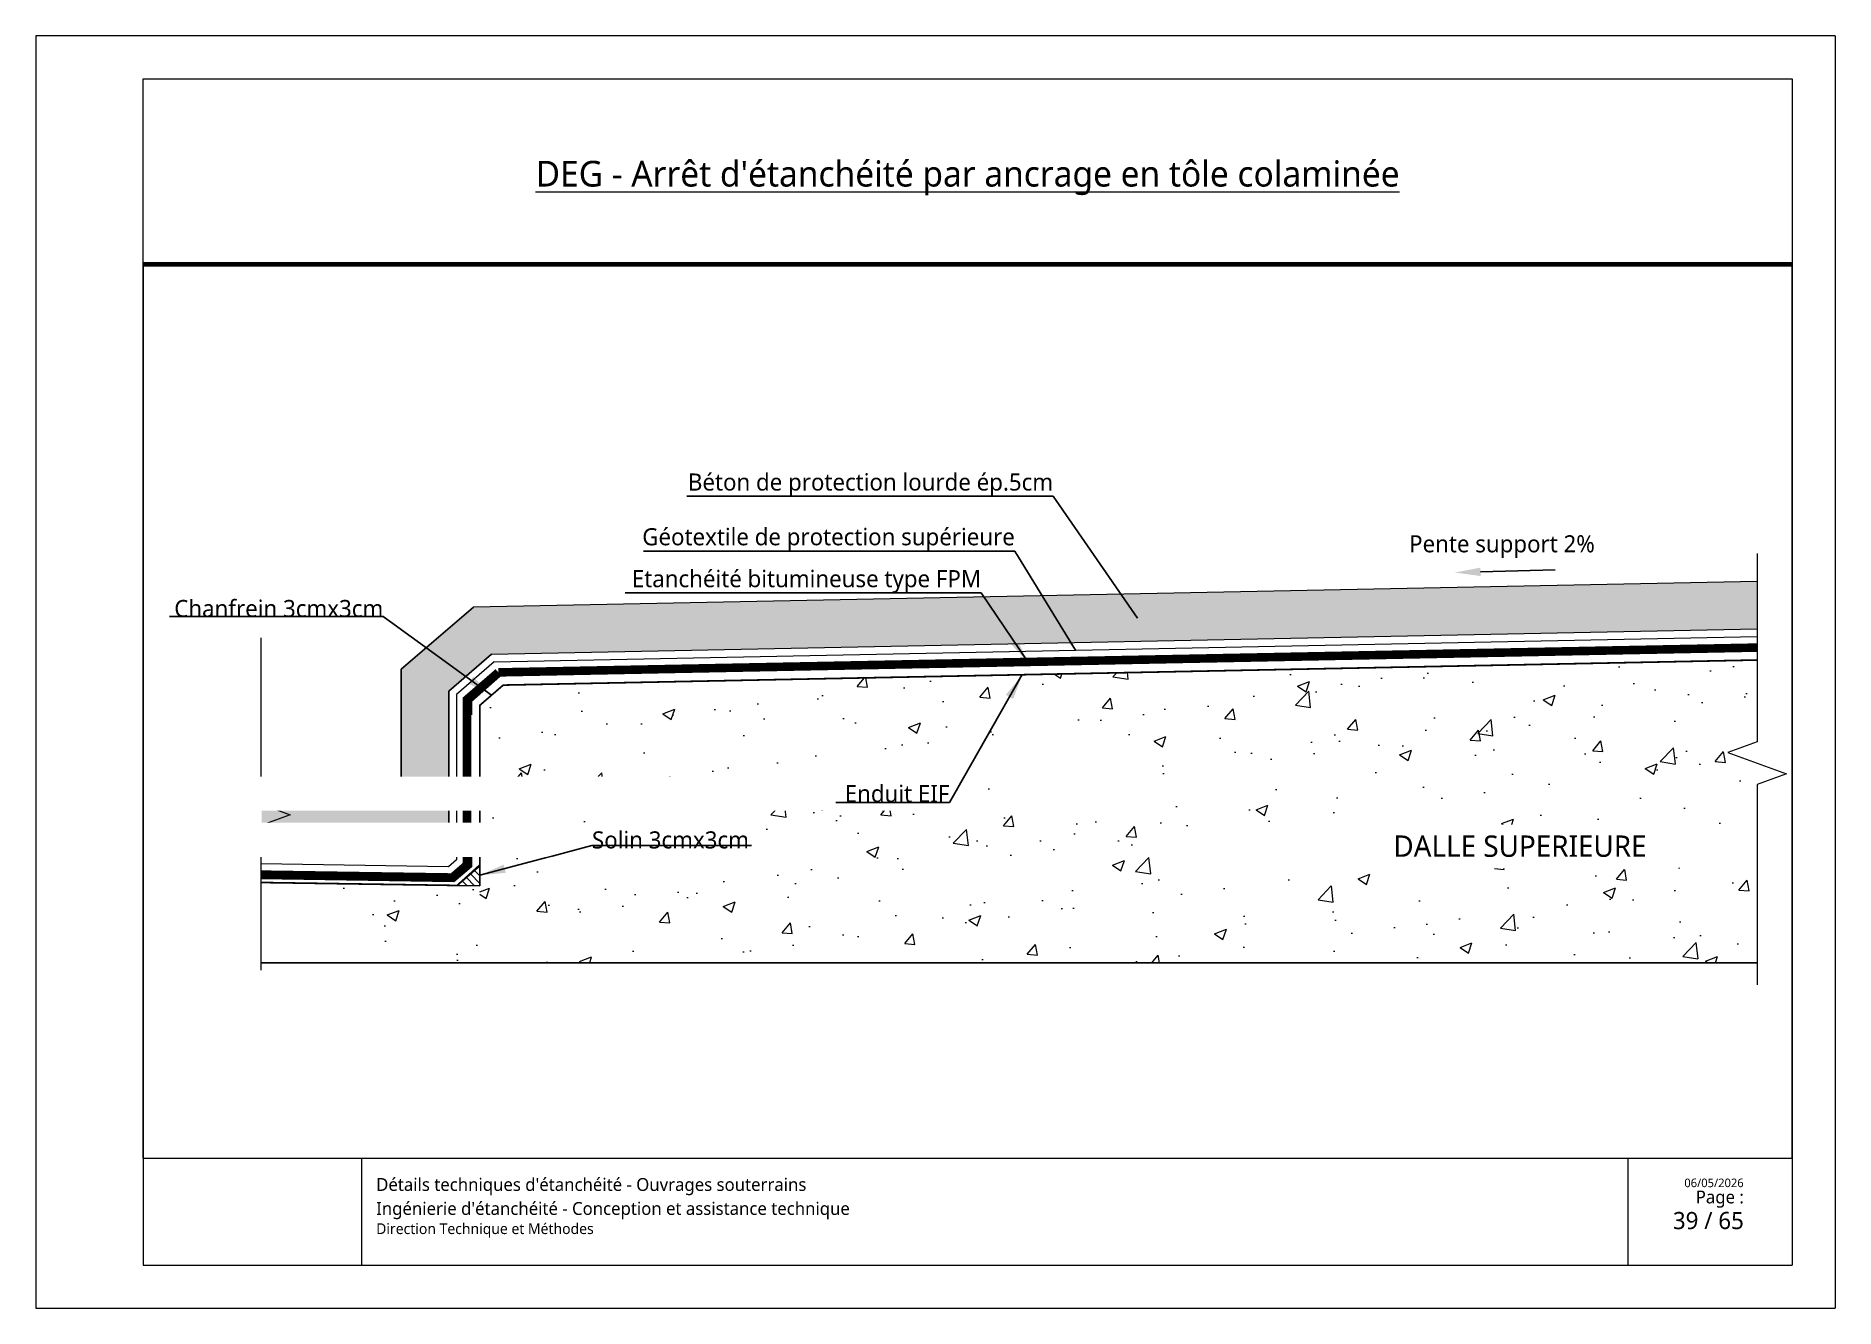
# Paper-space layout '46 - FPM - Etanchéité en dalle de couverture - Zone courante' of a CAD drawing. Header units: millimetres. Extents: x 14 to 434, y -110 to 187.
# The model-space entities are those that its viewports show. They can reach past a viewport. Long polylines and large blocks are cut down to what shows.
import ezdxf
from ezdxf import colors
from ezdxf.entities.mleader import LeaderData, LeaderLine
from ezdxf.math import Vec2, Vec3

# ---------------------------------------------------------------- set-up
doc = ezdxf.new("R2010")
doc.units = ezdxf.units.MM
doc.linetypes.add('CONTINU', pattern=[0])
for name, color, linetype, lineweight in [('Dessin_AXE', 8, 'Continuous', 5), ('Dessin_HACHURES', 253, 'Continuous', 9), ('G-ANNO-TTLB', 7, 'Continuous', 5), ('G-ANNO-TTLB-THIN', 7, 'Continuous', 5), ('SYSTEME_FPM_Enduit EIF', 6, 'Continuous', 9), ("SYSTEME_FPM_Feuille Bitume + enduit d'imperméabilisation", 4, 'Continuous', 9), ('SYSTEME_FPM_GEOTEXTILE de protection', 3, 'ISOLATION', 5)]:
    doc.layers.add(name, color=color, linetype=linetype, lineweight=lineweight)
for name, color, linetype in [('Dessin_CONTOURS BETON', 7, 'Continuous'), ('Dessin_TEXTES', 7, 'CONTINU'), ('GEN-_-CARTOUCHE', 7, 'Continuous')]:
    doc.layers.add(name, color=color, linetype=linetype)
doc.layers.add('GEN-_-FMULT', color=210, linetype='Continuous', plot=False)
doc.styles.add('Segoe UI_2', font='segoeui.ttf', dxfattribs={"height": 0.0025})
doc.styles.add('Segoe UI_3', font='segoeui.ttf', dxfattribs={"height": 0.0035})
doc.styles.add('Segoe UI_4', font='segoeui.ttf', dxfattribs={"height": 0.004})
doc.styles.add('Segoe UI_B_1', font='segoeuib.ttf', dxfattribs={"height": 0.005})
doc.styles.add('Segoe UI_B_2', font='segoeuib.ttf', dxfattribs={"height": 0.0045})
doc.styles.add('txt-moyen', font='segoeui.ttf')
doc.linetypes.add('ISOLATION', pattern='A,0.0001,-0.1,[134,ltypeshp.shx,S=0.1,R=0,X=-0.1,Y=0],-0.2,[134,ltypeshp.shx,S=0.1,R=180,X=0.1,Y=0],-0.1', length=0.4001)
doc.dimstyles.new('1000F2', dxfattribs={"dimscale": 10, "dimtxt": 0.25, "dimasz": 0.3, "dimexe": 0.2, "dimexo": 0, "dimgap": 0.1, "dimtad": 1, "dimzin": 0, "dimdsep": 46, "dimtxsty": 'txt-moyen', "dimcen": 0.1, "dimclrd": 256, "dimclre": 256, "dimclrt": 256, "dimazin": 0, "dimtfac": 1, "dimtmove": 2, "dimatfit": 3, "dimfxl": 1, "dimtolj": 1, "dimtzin": 0, "dimlwd": -1, "dimlwe": -1, "dimarcsym": 0})

# ---------------------------------------------------------------- blocks, each defined once
blk = doc.blocks.new('cart.L6P1')
at = {"layer": 'G-ANNO-TTLB'}
for p, q in [((-37.23, 312.77), (-37.23, 15.77)), ((382.77, 312.77), (-37.23, 312.77)), ((382.77, 312.77), (382.77, 15.77)), ((334.38, 50.77), (334.38, 25.77)), ((372.77, 50.77), (372.77, 25.77)), ((-37.23, 15.77), (382.77, 15.77))]:
    blk.add_line(p, q, dxfattribs=at)
at = {"layer": 'G-ANNO-TTLB-THIN'}
for p, q in [((-12.23, 302.77), (372.77, 302.77)), ((-12.23, 50.77), (-12.23, 302.77)), ((372.77, 302.77), (372.77, 50.77)), ((-12.23, 50.77), (-12.23, 25.77)), ((-12.23, 50.77), (372.77, 50.77)), ((38.77, 50.77), (38.77, 25.77)), ((-12.23, 25.77), (372.77, 25.77))]:
    blk.add_line(p, q, dxfattribs=at)
at = {"layer": 'GEN-_-FMULT', "lineweight": 70}
blk.add_line((-12.23, 259.46), (372.77, 259.46), dxfattribs=at)
at = {"layer": 'G-ANNO-TTLB', "attachment_point": 1}
for s, insert, char_height, width, style in [("\\pxqc;\\LDEG - Arrêt d'étanchéité par ancrage en tôle colaminée", (-12.23, 283.61), 6, 385, 'Segoe UI_B_2'), ("Détails techniques d'étanchéité - Ouvrages souterrains", (42.19, 46.11), 3, 202.4845, 'Segoe UI_B_2'), ('\\pxqr;{\\H0.75x;Page : \\P}  39 / 65', (310.88, 43.2), 4, 50.6047, 'Segoe UI_B_1'), ('06/05/2026', (347.59, 45.99), 2, 17.4768, 'Segoe UI_2'), ("Ingénierie d'étanchéité - Conception et assistance technique", (42.19, 40.51), 3, 249.7878, 'Segoe UI_3'), ('Direction Technique et Méthodes', (42.19, 35.54), 2.5, 82.8945, 'Segoe UI_4')]:
    blk.add_mtext(s, dxfattribs=dict(at, insert=insert, char_height=char_height, width=width, style=style))

msp = doc.modelspace()

# ---------------------------------------------------------------- hatches: boundary and pattern name
at = {"layer": 'Dessin_HACHURES', "linetype": 'CONTINU'}
h = msp.add_hatch(dxfattribs=at)
h.set_pattern_fill('AR-CONC', color=256, scale=2)
h.set_pattern_definition([(50, (24336.498, 9187.925), (14.345204, -1.255043), [1.5, -16.5]), (355, (24336.498, 9187.925), (-2.77503, 15.04384), [1.2, -13.2]), (100.45144, (24337.694, 9187.82), (11.57018, 13.7888), [1.274804, -14.02284]), (46.1842, (24336.498, 9191.925), (21.34483, -3.31039), [2.25, -24.75]), (96.6356, (24338.277, 9191.65), (18.69324, 19.48237), [1.9122, -21.03428]), (351.1842, (24336.498, 9191.925), (18.69324, 19.48237), [1.8, -19.8]), (21, (24338.498, 9190.925), (11.93814, -8.05238), [1.5, -16.5]), (326, (24338.498, 9190.925), (4.86631, 14.503), [1.2, -13.2]), (71.45144, (24339.493, 9190.254), (16.80445, 6.45062), [1.274804, -14.02284]), (37.5, (24336.4984, 9187.925), (0.243197, 6.657877), [0, -13.04, 0, -13.4, 0, -13.25]), (7.5, (24336.4984, 9187.925), (5.26139, 7.888234), [0, -7.64, 0, -12.74, 0, -5.05]), (327.5, (24332.0384, 9187.925), (10.676449, -0.451097), [0, -5, 0, -15.6, 0, -20.7]), (317.5, (24330.038, 9187.925), (11.663723, 2.0021), [0, -6.5, 0, -10.36, 0, -14.7])])
edge = h.paths.add_edge_path()
edge.add_ellipse((22755.5415, 11831.5745), major_axis=(-46.8761, 2.3799), ratio=0.45341866, start_angle=177.419373, end_angle=183.790907, ccw=False)
edge.add_line((22802.081, 11827.1039), (22802.081, 11822.1414))
edge.add_line((22802.081, 11822.1414), (22802.081, 11802.1597))
edge.add_line((22802.081, 11802.1597), (22809.4479, 11802.1597))
edge.add_line((22809.4479, 11802.1597), (22809.4479, 11802.1597))
edge.add_line((22809.4479, 11802.1597), (22826.8404, 11802.1597))
edge.add_line((22826.8404, 11802.1597), (22826.8404, 11802.1597))
edge.add_line((22826.8404, 11802.1597), (22863.9963, 11802.1597))
edge.add_line((22863.9963, 11802.1597), (22951.5632, 11802.1597))
edge.add_line((22951.5632, 11802.1597), (22951.5632, 11823.0235))
edge.add_line((22951.5632, 11823.0235), (22954.9976, 11824.2735))
edge.add_line((22954.9976, 11824.2735), (22948.1289, 11826.7735))
edge.add_line((22948.1289, 11826.7735), (22951.5632, 11828.0235))
edge.add_ellipse((22965.0705, 11832.805), major_axis=(0, 22.758), ratio=0.60706607, start_angle=70.506381, end_angle=109.493619, ccw=False)
edge.add_line((22951.5632, 11837.5865), (22804.811, 11834.6514))
edge.add_line((22804.811, 11834.6514), (22802.081, 11832.293))
edge = h.paths.add_edge_path(flags=16)
edge.add_ellipse((22871.0967, 11824.8206), major_axis=(-10.1985, 0.3936), ratio=0.50394219, start_angle=0, end_angle=360)
h.paths.add_polyline_path([(22905.7667, 11813.1693), (22941.7592, 11813.1693), (22941.7592, 11818.3211), (22905.7667, 11818.3211)], flags=16)
at = {"layer": 'Dessin_HACHURES'}
h = msp.add_hatch(dxfattribs=at)
h.set_pattern_fill('ANSI31', color=256, scale=5, angle=90)
h.set_pattern_definition([(135, (24336.49837, 8911.41844), (-0.44194174, -0.44194174), [])])
h.paths.add_polyline_path([(22802.081, 11813.5038), (22799.4142, 11811.2), (22802.081, 11811.1597)])
h = msp.add_hatch(dxfattribs=at)
h.set_pattern_fill('AR-CONC', color=256, scale=0.5)
h.set_pattern_definition([(50, (24336.876, 8910.8568), (3.586301, -0.3137607), [0.375, -4.125]), (355, (24336.876, 8910.8568), (-0.6937567, 3.7609607), [0.3, -3.3]), (100.45144, (24337.175, 8910.8306), (2.8925442, 3.4472), [0.318701, -3.5057106]), (46.1842, (24336.876, 8911.8568), (5.3362067, -0.8275964), [0.5625, -6.1875]), (96.63564, (24337.321, 8911.788), (4.67331, 4.870593), [0.478052, -5.258569]), (351.18416, (24336.876, 8911.857), (4.67331, 4.870593), [0.45, -4.95]), (21, (24337.376, 8911.6068), (2.9845353, -2.0130945), [0.375, -4.125]), (326, (24337.376, 8911.6068), (1.2165767, 3.6257502), [0.3, -3.3]), (71.45144, (24337.6248, 8911.439), (4.201112, 1.6126558), [0.318701, -3.5057106]), (37.5, (24336.8761, 8910.8568), (0.0607993, 1.66446927), [0, -3.26, 0, -3.35, 0, -3.3125]), (7.5, (24336.876, 8910.8568), (1.3153477, 1.9720586), [0, -1.91, 0, -3.185, 0, -1.2625]), (327.5, (24335.7611, 8910.8568), (2.6691122, -0.11277436), [0, -1.25, 0, -3.9, 0, -5.175]), (317.5, (24335.261, 8910.8568), (2.9159308, 0.5005249), [0, -1.625, 0, -2.59, 0, -3.675])])
h.paths.add_polyline_path([(22802.4587, 11812.9421), (22799.7919, 11810.6383), (22802.4587, 11810.598)])
h = msp.add_hatch(dxfattribs=at)
h.set_pattern_fill('AR-CONC', color=256, scale=2)
h.set_pattern_definition([(50, (24336.498, 8911.418), (14.345204, -1.255043), [1.5, -16.5]), (355, (24336.498, 8911.418), (-2.775027, 15.04384), [1.2, -13.2]), (100.45144, (24337.694, 8911.314), (11.570177, 13.7888), [1.274804, -14.02284]), (46.1842, (24336.498, 8915.418), (21.34483, -3.31039), [2.25, -24.75]), (96.6356, (24338.277, 8915.143), (18.69324, 19.48237), [1.9122, -21.03428]), (351.1842, (24336.498, 8915.418), (18.69324, 19.48237), [1.8, -19.8]), (21, (24338.498, 8914.418), (11.93814, -8.052378), [1.5, -16.5]), (326, (24338.498, 8914.418), (4.866307, 14.503), [1.2, -13.2]), (71.45144, (24339.493, 8913.747), (16.80445, 6.450623), [1.274804, -14.02284]), (37.5, (24336.4984, 8911.4184), (0.243197, 6.657877), [0, -13.04, 0, -13.4, 0, -13.25]), (7.5, (24336.4984, 8911.4184), (5.26139, 7.888234), [0, -7.64, 0, -12.74, 0, -5.05]), (327.5, (24332.0384, 8911.4184), (10.676449, -0.451097), [0, -5, 0, -15.6, 0, -20.7]), (317.5, (24330.038, 8911.418), (11.663723, 2.0021), [0, -6.5, 0, -10.36, 0, -14.7])])
h.paths.add_polyline_path([(22779.8637, 11805.1005), (22777.9818, 11804.4156), (22780.8721, 11804.4156), (22780.8721, 11809.5673), (22776.4293, 11809.5673), (22776.4293, 11808.8505), (22772.995, 11807.6005)])
h.paths.add_polyline_path([(22776.4293, 11803.8505), (22776.4293, 11802.1597), (22802.081, 11802.1597), (22802.081, 11811.1597), (22776.4293, 11811.5474), (22776.4293, 11808.8505), (22772.995, 11807.6005), (22779.8637, 11805.1005)])

# ---------------------------------------------------------------- linework, layer by layer
at = {"layer": 'Dessin_AXE', "flags": 128}
msp.add_lwpolyline([(22776.4293, 11840.173), (22776.4293, 11823.2352), (22772.995, 11821.9852), (22779.8637, 11819.4852), (22776.4293, 11818.2352), (22776.4293, 11801.2975)], dxfattribs=at)
at = {"layer": 'Dessin_CONTOURS BETON', "linetype": 'Continuous'}
msp.add_line((22799.4142, 11811.2), (22802.081, 11813.5038), dxfattribs=at)
at = {"layer": 'Dessin_CONTOURS BETON'}
for p, q in [((22802.081, 11813.6129), (22802.081, 11811.1597)), ((22799.4142, 11811.2), (22802.081, 11811.1597)), ((22776.4293, 11802.1597), (22951.5632, 11802.1597))]:
    msp.add_line(p, q, dxfattribs=at)
at = {"layer": 'Dessin_CONTOURS BETON', "linetype": 'ByBlock', "lineweight": 0}
msp.add_lwpolyline([(22803.426, 11838.2589), (22951.5632, 11841.2217)], dxfattribs=at)
at = {"layer": 'Dessin_CONTOURS BETON', "linetype": 'ByBlock'}
msp.add_lwpolyline([(22803.426, 11838.2589), (22798.4457, 11833.9565), (22798.4457, 11815.1673), (22798.0851, 11814.8558), (22776.4843, 11815.1823)], dxfattribs=at)
at = {"layer": 'Dessin_CONTOURS BETON'}
msp.add_lwpolyline([(22804.811, 11834.6514), (22951.5632, 11837.5865)], dxfattribs=at)
at = {"layer": 'SYSTEME_FPM_Enduit EIF', "linetype": 'Continuous', "lineweight": 9}
msp.add_line((22776.4293, 11811.5474), (22799.4142, 11811.2), dxfattribs=at)
at = {"layer": 'SYSTEME_FPM_Enduit EIF', "ltscale": 0.1, "const_width": 0.2}
msp.add_lwpolyline([(22802.081, 11832.293), (22802.081, 11813.6129), (22799.4142, 11811.2), (22776.4293, 11811.5474)], dxfattribs=at)
at = {"layer": "SYSTEME_FPM_Feuille Bitume + enduit d'imperméabilisation", "ltscale": 0.1, "const_width": 1}
for points in [[(22804.2399, 11836.1403), (22951.5632, 11839.0424)], [(22804.2399, 11836.1403), (22800.581, 11832.9794), (22800.581, 11815.228)], [(22800.581, 11815.228), (22800.581, 11813.6129), (22798.8658, 11812.1312), (22776.4293, 11812.4703)]]:
    msp.add_lwpolyline(points, dxfattribs=at)
at = {"layer": "SYSTEME_FPM_Feuille Bitume + enduit d'imperméabilisation", "linetype": 'CONTINU', "ltscale": 0.1, "flags": 128}
for points in [[(22804.4303, 11835.644), (22801.081, 11832.7506), (22801.081, 11831.1627)], [(22801.081, 11815.1373), (22801.081, 11813.3841), (22799.0486, 11811.6283), (22776.4293, 11811.9702)]]:
    msp.add_lwpolyline(points, dxfattribs=at)
at = {"layer": 'SYSTEME_FPM_GEOTEXTILE de protection', "flags": 128}
for points in [[(22803.7635, 11837.3805), (22951.5632, 11840.3369)], [(22803.7635, 11837.3805), (22799.331, 11833.5514), (22799.331, 11814.1849)], [(22799.331, 11815.4547), (22799.331, 11814.1849), (22798.4088, 11813.3882), (22776.4293, 11813.7204)]]:
    msp.add_lwpolyline(points, dxfattribs=at)

# ---------------------------------------------------------------- texts
at = {"layer": 'Dessin_TEXTES', "char_height": 2, "style": 'txt-moyen', "bg_fill": 2}
for s, insert, width, attachment_point in [('\\pxsm1;Béton de protection lourde ép.5cm', (22869.1645, 11856.7481), 116.399869, 9), ('Pente support 2%', (22910.8292, 11849.5197), 50.271961, 7), ('\\pxsm1;Etanchéité bitumineuse type FPM', (22860.7346, 11845.4366), 116.399869, 9)]:
    msp.add_mtext(s, dxfattribs=dict(at, insert=insert, width=width, attachment_point=attachment_point))

# ---------------------------------------------------------------- next in the draw order: linework, layer by layer
at = {"layer": 'Dessin_CONTOURS BETON', "linetype": 'ByBlock', "lineweight": 0}
msp.add_lwpolyline([(22951.5632, 11846.7859), (22801.3149, 11843.7826)], dxfattribs=at)

# ---------------------------------------------------------------- next in the draw order: texts
at = {"layer": 'Dessin_TEXTES', "insert": (22864.6838, 11850.3417), "char_height": 2, "width": 116.399869, "attachment_point": 9, "style": 'txt-moyen', "bg_fill": 2}
msp.add_mtext('\\pxsm1;Géotextile de protection supérieure', dxfattribs=at)
at = {"layer": 'Dessin_TEXTES', "insert": (22923.8039, 11815.7844), "char_height": 2.5, "width": 68.565757, "attachment_point": 5, "style": 'txt-moyen', "bg_fill": 3, "box_fill_scale": 1.5, "bg_fill_color": 9, "bg_fill_true_color": 13158600, "bg_fill_transparency": 16137228}
msp.add_mtext('DALLE SUPERIEURE', dxfattribs=at)

# ---------------------------------------------------------------- next in the draw order: leaders
at = {"layer": 'Dessin_TEXTES'}
msp.add_leader([(22866.1892, 11837.3793), (22860.7346, 11845.4366), (22819.0641, 11845.4366)], dimstyle='1000F2', override={"dimgap": 0.1, "dimtad": 0}, dxfattribs=at)
at = {"layer": 'Dessin_TEXTES', "linetype": 'CONTINU', "lineweight": 9}
ml = msp.add_multileader_mtext('Standard', dxfattribs=at)
ml.set_content('', color=256, style='txt-moyen')
ml.set_leader_properties(linetype='ByLayer', lineweight=-1)
ml.build(insert=Vec2(0, 0))
ml.multileader.update_dxf_attribs({"text_left_attachment_type": 6, "text_right_attachment_type": 6, "dogleg_length": 0, "arrow_head_size": 3})
ctx = ml.context
ctx.base_point, ctx.char_height, ctx.arrow_head_size, ctx.landing_gap_size, ctx.plane_origin = Vec3(22927.9074, 11848.6494), 2.5, 3, 0, Vec3(22969.7691, 11852.3918)
ctx.left_attachment, ctx.right_attachment = 6, 6
notes = []
notes.append((ctx, [(0, (1, 1, 0), (22927.9074, 11848.1494), (1, 0), 0, [(0, [(22916.1893, 11847.8271)], 0, [])])]))
ctx.mtext.insert, ctx.mtext.text_direction, ctx.mtext.flow_direction, ctx.mtext.extrusion = Vec3(22927.9074, 11851.1494), Vec3(-1, 0), 5, Vec3(0, 0, -1)
for ctx, leaders in notes:
    for number, flags, end, landing, length, lines in leaders:
        leader = LeaderData()
        leader.index, (leader.has_last_leader_line, leader.has_dogleg_vector, leader.attachment_direction) = number, flags
        leader.last_leader_point, leader.dogleg_vector, leader.dogleg_length = Vec3(end), Vec3(landing), length
        for number, points, colour, breaks in lines:
            line = LeaderLine()
            line.index, line.vertices, line.color, line.breaks = number, Vec3.list(points), colors.encode_raw_color(colour), breaks
            leader.lines.append(line)
        ctx.leaders.append(leader)

# ---------------------------------------------------------------- next in the draw order: hatches: boundary and pattern name
at = {"layer": 'Dessin_HACHURES', "linetype": 'ByBlock'}
h = msp.add_hatch(dxfattribs=at)
h.set_pattern_fill('AR-CONC', color=256, scale=0.5)
h.set_pattern_definition([(50, (23288.202, 10875.9366), (3.586301, -0.313761), [0.375, -4.125]), (355, (23288.202, 10875.9366), (-0.693757, 3.760961), [0.3, -3.3]), (100.45144, (23288.501, 10875.9105), (2.892544, 3.4472), [0.318701, -3.50571]), (46.1842, (23288.202, 10876.9366), (5.336207, -0.827596), [0.5625, -6.1875]), (96.63564, (23288.647, 10876.8677), (4.67331, 4.870593), [0.478052, -5.25857]), (351.18416, (23288.202, 10876.9366), (4.67331, 4.870593), [0.45, -4.95]), (21, (23288.702, 10876.6866), (2.984535, -2.0130945), [0.375, -4.125]), (326, (23288.702, 10876.6866), (1.216577, 3.62575), [0.3, -3.3]), (71.45144, (23288.9508, 10876.519), (4.201112, 1.612656), [0.318701, -3.50571]), (37.5, (23288.2021, 10875.9366), (0.0607993, 1.6644693), [0, -3.26, 0, -3.35, 0, -3.3125]), (7.5, (23288.202, 10875.9366), (1.3153477, 1.9720586), [0, -1.91, 0, -3.185, 0, -1.2625]), (327.5, (23287.0871, 10875.9366), (2.6691122, -0.1127744), [0, -1.25, 0, -3.9, 0, -5.175]), (317.5, (23286.587, 10875.9366), (2.915931, 0.500525), [0, -1.625, 0, -2.59, 0, -3.675])])
h.paths.add_polyline_path([(22802.081, 11839.7965), (22802.081, 11839.7971), (22802.0632, 11839.7967)], flags=16)
h.paths.add_polyline_path([(22951.5632, 11841.2217), (22951.5632, 11846.7859), (22801.3149, 11843.7826), (22792.8857, 11836.5007), (22792.8857, 11820.495), (22776.5683, 11820.7417), (22776.4843, 11815.1823), (22798.0851, 11814.8558), (22798.4457, 11815.1673), (22798.4457, 11833.9565), (22803.426, 11838.2589)])

# ---------------------------------------------------------------- next in the draw order: linework, layer by layer
at = {"layer": 'Dessin_AXE', "flags": 128}
msp.add_lwpolyline([(22951.5632, 11850.0612), (22951.5632, 11828.0235), (22948.1289, 11826.7735), (22954.9976, 11824.2735), (22951.5632, 11823.0235), (22951.5632, 11799.5858)], dxfattribs=at)
at = {"layer": 'SYSTEME_FPM_Enduit EIF', "ltscale": 0.1, "const_width": 0.2}
msp.add_lwpolyline([(22951.5632, 11837.5865), (22804.811, 11834.6514), (22802.081, 11832.293), (22802.081, 11813.5038)], dxfattribs=at)

# ---------------------------------------------------------------- next in the draw order: leaders
at = {"layer": 'Dessin_TEXTES'}
for points in [[(22879.0238, 11842.4857), (22869.1645, 11856.7481), (22826.2975, 11856.7459)], [(22871.7764, 11838.741), (22864.6838, 11850.3417), (22821.2172, 11850.3388)]]:
    msp.add_leader(points, dimstyle='1000F2', override={"dimgap": 0.1, "dimtad": 0}, dxfattribs=at)

# ---------------------------------------------------------------- next in the draw order: texts
at = {"layer": 'Dessin_TEXTES', "char_height": 2, "width": 116.399869, "attachment_point": 9, "style": 'txt-moyen', "bg_fill": 2}
for s, insert in [('\\pxsm1;Chanfrein 3cmx3cm', (22790.7705, 11842.589)), ('\\pxsm1;Solin 3cmx3cm', (22833.5705, 11815.5059))]:
    msp.add_mtext(s, dxfattribs=dict(at, insert=insert))

# ---------------------------------------------------------------- next in the draw order: linework, layer by layer
at = {"layer": 'Dessin_CONTOURS BETON', "linetype": 'ByBlock'}
msp.add_lwpolyline([(22801.3149, 11843.7826), (22792.8857, 11836.5007), (22792.8857, 11820.495), (22776.5683, 11820.7417)], dxfattribs=at)

# ---------------------------------------------------------------- next in the draw order: leaders
at = {"layer": 'Dessin_TEXTES'}
for points in [[(22803.446, 11833.4722), (22790.7624, 11842.6664), (22765.7665, 11842.6643)], [(22802.081, 11812.3863), (22815.1624, 11815.8832), (22833.8665, 11815.8832)]]:
    msp.add_leader(points, dimstyle='1000F2', override={"dimgap": 0.1, "dimtad": 0}, dxfattribs=at)

# ---------------------------------------------------------------- next in the draw order: texts
at = {"layer": 'Dessin_TEXTES', "insert": (22857.0253, 11820.925), "char_height": 2, "width": 116.399869, "attachment_point": 9, "style": 'txt-moyen', "bg_fill": 2}
msp.add_mtext('\\pxsm1;Enduit EIF', dxfattribs=at)

# ---------------------------------------------------------------- next in the draw order: leaders
at = {"layer": 'Dessin_TEXTES'}
msp.add_leader([(22865.5491, 11835.8739), (22857.0253, 11820.925), (22843.7548, 11820.9214)], dimstyle='1000F2', override={"dimgap": 0.1, "dimtad": 0}, dxfattribs=at)

psp = doc.layouts.new('46 - FPM - Etanchéité en dalle de couverture - Zone courante')

# ---------------------------------------------------------------- block references
at = {"layer": 'GEN-_-CARTOUCHE'}
psp.add_blockref('cart.L6P1', (51.23, -125.77), dxfattribs=at)

# ---------------------------------------------------------------- viewports
at = {"layer": 'Defpoints'}
psp.add_viewport(center=(231.5, 29.35), size=(385, 208.6901), view_center_point=(22859.1605, 11831.5981), view_height=104.616066, dxfattribs=at)

doc.saveas('drawing.dxf')
